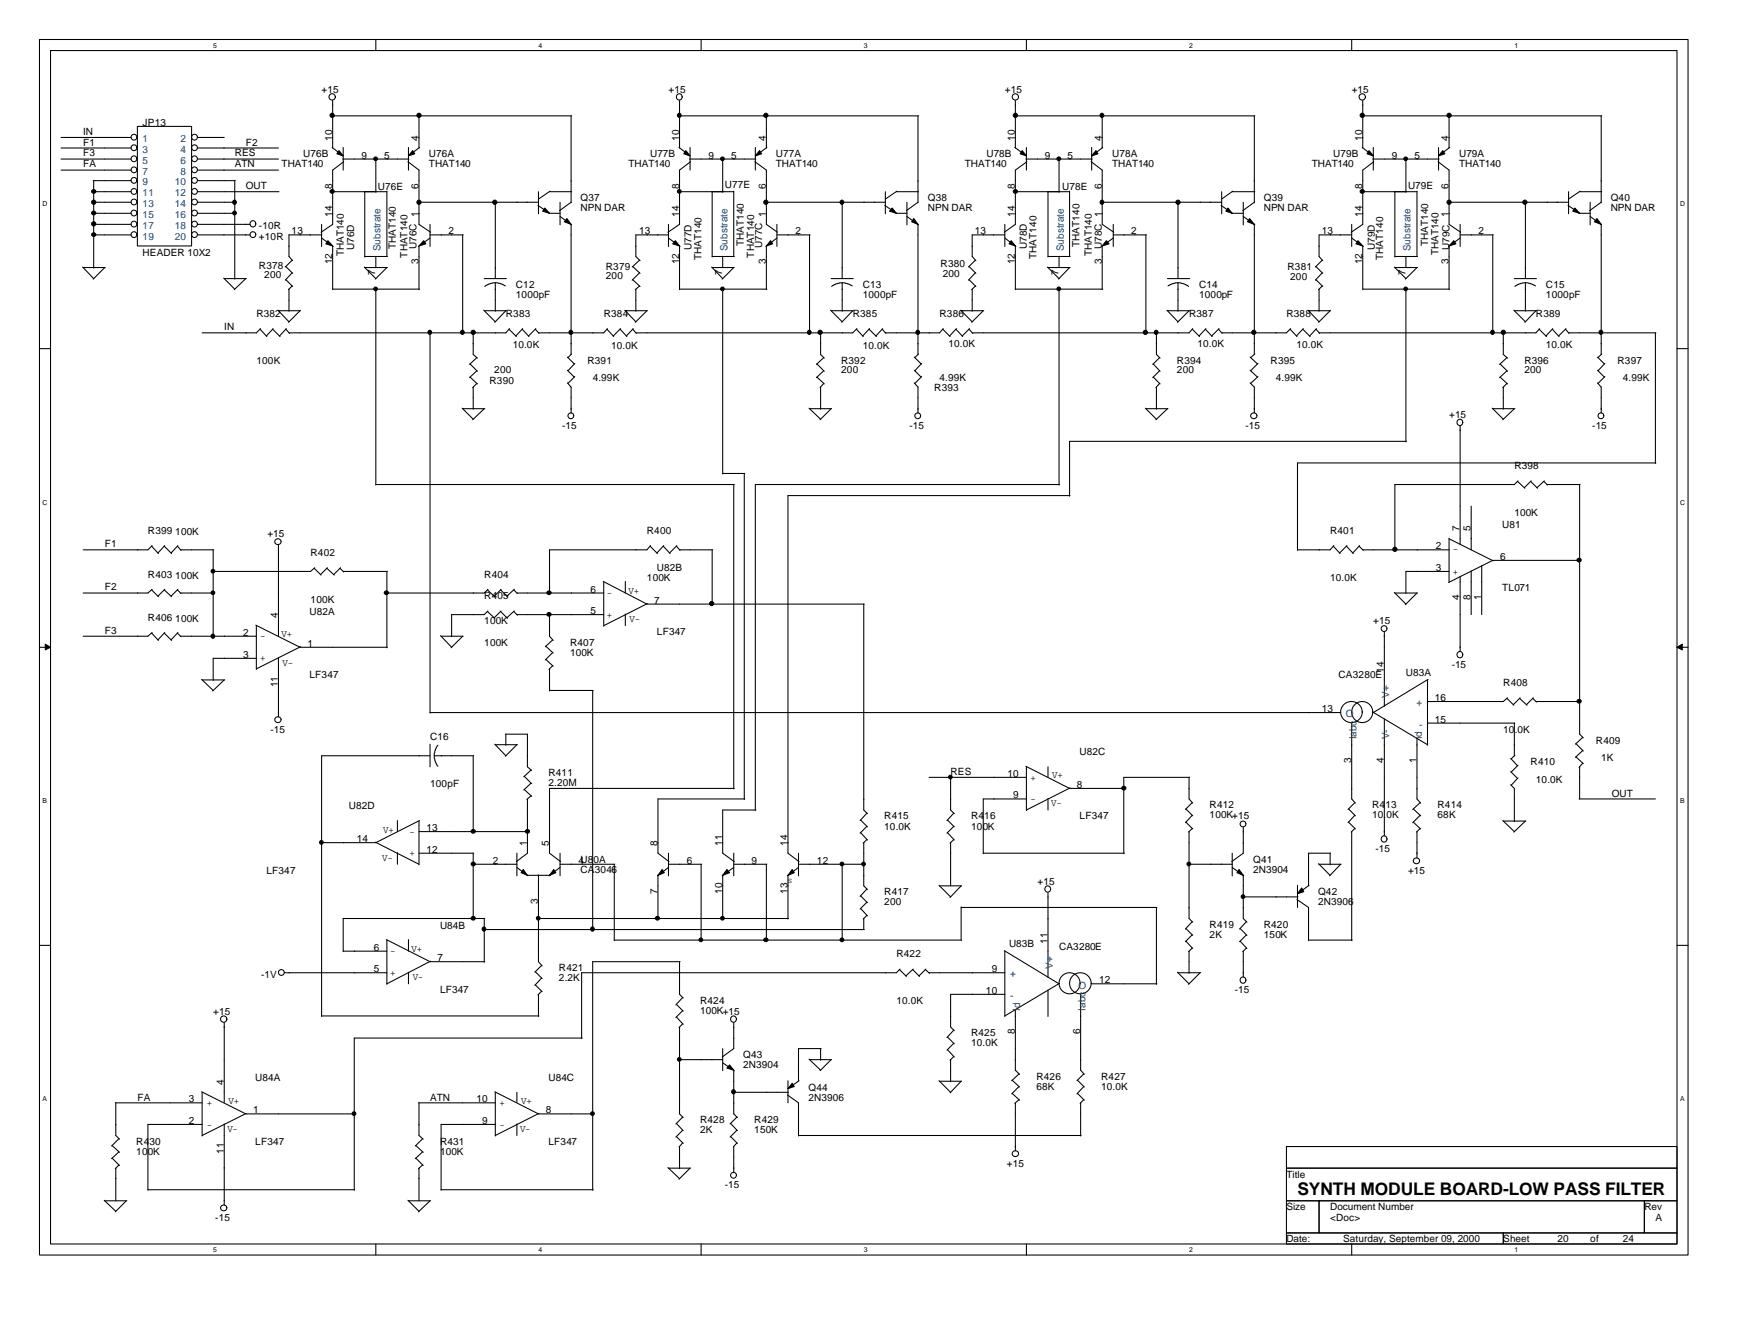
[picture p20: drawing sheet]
<svg xmlns="http://www.w3.org/2000/svg" width="279mm" height="216mm" viewBox="0 0 279 216" stroke-linecap="round" stroke-linejoin="round" font-family="sans-serif">
<defs><g id="words">
<text font-size="2.8" x="208.7" y="192.1">SYNTH MODULE BOARD-LOW PASS FILTER</text>
<g font-size="1.6">
<text x="51.7" y="14.9">+15</text>
<text x="107.5" y="14.9">+15</text>
<text x="161.6" y="14.9">+15</text>
<text x="217.4" y="14.9">+15</text>
<text x="13.4" y="21.7">IN</text>
<text x="13.4" y="23.5">F1</text>
<text x="22.9" y="20.3">JP13</text>
<text x="39.5" y="23.5">F2</text>
<text x="53.4" y="22.6" transform="rotate(-90 53.4 22.6)">10</text>
<text x="67.3" y="22.6" transform="rotate(-90 67.3 22.6)">4</text>
<text x="109.2" y="22.6" transform="rotate(-90 109.2 22.6)">10</text>
<text x="123.2" y="22.6" transform="rotate(-90 123.2 22.6)">4</text>
<text x="163.2" y="22.6" transform="rotate(-90 163.2 22.6)">10</text>
<text x="177.2" y="22.6" transform="rotate(-90 177.2 22.6)">4</text>
<text x="219.1" y="22.6" transform="rotate(-90 219.1 22.6)">10</text>
<text x="233" y="22.6" transform="rotate(-90 233 22.6)">4</text>
<text x="13.4" y="25.1">F3</text>
<text x="13.4" y="26.9">FA</text>
<text x="37.8" y="25.1">RES</text>
<text x="37.8" y="26.9">ATN</text>
<text x="45.3" y="26.9">THAT140</text>
<text x="48.8" y="25.3">U76B</text>
<text x="58.2" y="25.5">9</text>
<text x="61.8" y="25.5">5</text>
<text x="69" y="25.3">U76A</text>
<text x="69" y="26.9">THAT140</text>
<text x="101.1" y="26.9">THAT140</text>
<text x="104.6" y="25.3">U77B</text>
<text x="114" y="25.5">9</text>
<text x="117.6" y="25.5">5</text>
<text x="124.8" y="25.3">U77A</text>
<text x="124.8" y="26.9">THAT140</text>
<text x="155.2" y="26.9">THAT140</text>
<text x="158.7" y="25.3">U78B</text>
<text x="168.1" y="25.5">9</text>
<text x="171.7" y="25.5">5</text>
<text x="178.9" y="25.3">U78A</text>
<text x="178.9" y="26.9">THAT140</text>
<text x="211" y="26.9">THAT140</text>
<text x="214.5" y="25.3">U79B</text>
<text x="223.9" y="25.5">9</text>
<text x="227.5" y="25.5">5</text>
<text x="234.7" y="25.3">U79A</text>
<text x="234.7" y="26.9">THAT140</text>
<text x="39.5" y="30.4">OUT</text>
<text x="53.4" y="34.9" transform="rotate(-90 53.4 34.9)">14</text>
<text x="53.4" y="30.3" transform="rotate(-90 53.4 30.3)">8</text>
<text x="60.8" y="30.6">U76E</text>
<text x="67.3" y="30.3" transform="rotate(-90 67.3 30.3)">6</text>
<text x="93.4" y="32.3">Q37</text>
<text x="93.4" y="33.9">NPN DAR</text>
<text x="109.2" y="34.9" transform="rotate(-90 109.2 34.9)">14</text>
<text x="109.2" y="30.3" transform="rotate(-90 109.2 30.3)">8</text>
<text x="116.6" y="30.2">U77E</text>
<text x="123.2" y="34.9" transform="rotate(-90 123.2 34.9)">1</text>
<text x="123.2" y="30.3" transform="rotate(-90 123.2 30.3)">6</text>
<text x="149.3" y="32.3">Q38</text>
<text x="149.3" y="33.9">NPN DAR</text>
<text x="163.2" y="34.9" transform="rotate(-90 163.2 34.9)">14</text>
<text x="163.2" y="30.3" transform="rotate(-90 163.2 30.3)">8</text>
<text x="170.9" y="30.6">U78E</text>
<text x="177.2" y="30.3" transform="rotate(-90 177.2 30.3)">6</text>
<text x="203.3" y="32.3">Q39</text>
<text x="203.3" y="33.9">NPN DAR</text>
<text x="219.1" y="34.9" transform="rotate(-90 219.1 34.9)">14</text>
<text x="219.1" y="30.3" transform="rotate(-90 219.1 30.3)">8</text>
<text x="226.5" y="30.4">U79E</text>
<text x="233" y="34.9" transform="rotate(-90 233 34.9)">1</text>
<text x="233" y="30.3" transform="rotate(-90 233 30.3)">6</text>
<text x="259.1" y="32.3">Q40</text>
<text x="259.1" y="33.9">NPN DAR</text>
<text x="22.9" y="41.2">HEADER 10X2</text>
<text x="41.7" y="38.6">+10R</text>
<text x="41.7" y="36.8">-10R</text>
<text x="46.9" y="37.7">13</text>
<text x="55.3" y="41.2" transform="rotate(-90 55.3 41.2)">THAT140</text>
<text x="57" y="40.2" transform="rotate(-90 57 40.2)">U76D</text>
<text x="63.7" y="40" transform="rotate(-90 63.7 40)">THAT140</text>
<text x="65.5" y="41.4" transform="rotate(-90 65.5 41.4)">THAT140</text>
<text x="67" y="40" transform="rotate(-90 67 40)">U76C 1</text>
<text x="72.1" y="37.7">2</text>
<text x="102.8" y="37.7">13</text>
<text x="111.3" y="40.2" transform="rotate(-90 111.3 40.2)">U77D</text>
<text x="112.9" y="41.8" transform="rotate(-90 112.9 41.8)">THAT140</text>
<text x="119.6" y="39.5" transform="rotate(-90 119.6 39.5)">THAT140</text>
<text x="121.3" y="41.4" transform="rotate(-90 121.3 41.4)">THAT140</text>
<text x="122.6" y="39.9" transform="rotate(-90 122.6 39.9)">U77C</text>
<text x="127.9" y="37.7">2</text>
<text x="156.8" y="37.7">13</text>
<text x="165.2" y="40" transform="rotate(-90 165.2 40)">U78D</text>
<text x="166.7" y="41.7" transform="rotate(-90 166.7 41.7)">THAT140</text>
<text x="173.7" y="39.7" transform="rotate(-90 173.7 39.7)">THAT140</text>
<text x="175.6" y="41.2" transform="rotate(-90 175.6 41.2)">THAT140</text>
<text x="177.2" y="40" transform="rotate(-90 177.2 40)">U78C 1</text>
<text x="181.9" y="37.7">2</text>
<text x="212.6" y="37.7">13</text>
<text x="221.1" y="40.2" transform="rotate(-90 221.1 40.2)">U79D</text>
<text x="222.5" y="41.8" transform="rotate(-90 222.5 41.8)">THAT140</text>
<text x="229.7" y="39.5" transform="rotate(-90 229.7 39.5)">THAT140</text>
<text x="231.4" y="41.1" transform="rotate(-90 231.4 41.1)">THAT140</text>
<text x="233.2" y="40.2" transform="rotate(-90 233.2 40.2)">U79C</text>
<text x="237.8" y="37.7">2</text>
<text x="41.7" y="43.2">R378</text>
<text x="42.5" y="44.7">200</text>
<text x="53.4" y="42.5" transform="rotate(-90 53.4 42.5)">12</text>
<text x="60.4" y="44.2" transform="rotate(-90 60.4 44.2)">7</text>
<text x="67.3" y="42.5" transform="rotate(-90 67.3 42.5)">3</text>
<text x="83" y="46.3">C12</text>
<text x="83" y="47.8">1000pF</text>
<text x="97.5" y="43.3">R379</text>
<text x="97.5" y="44.9">200</text>
<text x="109.2" y="42.5" transform="rotate(-90 109.2 42.5)">12</text>
<text x="116.2" y="44.2" transform="rotate(-90 116.2 44.2)">7</text>
<text x="123.2" y="42.5" transform="rotate(-90 123.2 42.5)">3</text>
<text x="138.8" y="46.3">C13</text>
<text x="138.8" y="47.8">1000pF</text>
<text x="151.3" y="42.9">R380</text>
<text x="151.6" y="44.5">200</text>
<text x="163.2" y="42.5" transform="rotate(-90 163.2 42.5)">12</text>
<text x="170.3" y="44.2" transform="rotate(-90 170.3 44.2)">7</text>
<text x="177.2" y="42.5" transform="rotate(-90 177.2 42.5)">3</text>
<text x="192.9" y="46.3">C14</text>
<text x="192.9" y="47.8">1000pF</text>
<text x="207.1" y="43.3">R381</text>
<text x="207.5" y="45">200</text>
<text x="219.1" y="42.5" transform="rotate(-90 219.1 42.5)">12</text>
<text x="226.1" y="44.2" transform="rotate(-90 226.1 44.2)">7</text>
<text x="233" y="42.5" transform="rotate(-90 233 42.5)">3</text>
<text x="248.7" y="46.3">C15</text>
<text x="248.7" y="47.8">1000pF</text>
<text x="36.1" y="53.1">IN</text>
<text x="41.2" y="51">R382</text>
<text x="81.4" y="51">R383</text>
<text x="97.1" y="51">R384</text>
<text x="137.2" y="51">R385</text>
<text x="151.1" y="51">R386</text>
<text x="191.3" y="51">R387</text>
<text x="206.9" y="51">R388</text>
<text x="247.1" y="51">R389</text>
<text x="41.2" y="58.5">100K</text>
<text x="82.5" y="55.9">10.0K</text>
<text x="94.5" y="58.5">R391</text>
<text x="98.3" y="56">10.0K</text>
<text x="135.3" y="58.5">R392</text>
<text x="138.8" y="56">10.0K</text>
<text x="152.6" y="55.7">10.0K</text>
<text x="189.3" y="58.5">R394</text>
<text x="192.6" y="55.7">10.0K</text>
<text x="204.4" y="58.5">R395</text>
<text x="208.5" y="55.9">10.0K</text>
<text x="245.2" y="58.5">R396</text>
<text x="248.7" y="55.9">10.0K</text>
<text x="260.2" y="58.5">R397</text>
<text x="78.7" y="61.8">R390</text>
<text x="79.5" y="60">200</text>
<text x="95.3" y="61.3">4.99K</text>
<text x="135.3" y="60">200</text>
<text x="150.3" y="62.8">R393</text>
<text x="151.1" y="61.3">4.99K</text>
<text x="189.3" y="60">200</text>
<text x="205.2" y="61.3">4.99K</text>
<text x="245.2" y="60">200</text>
<text x="261" y="61.3">4.99K</text>
<text x="90.4" y="68.9">-15</text>
<text x="146.3" y="68.9">-15</text>
<text x="200.3" y="68.9">-15</text>
<text x="233.1" y="67.2">+15</text>
<text x="256.1" y="68.9">-15</text>
<text x="243.6" y="75.4">R398</text>
<text x="243.6" y="82.9">100K</text>
<text x="16.8" y="88">F1</text>
<text x="23.8" y="85.9">R399</text>
<text x="28.2" y="86">100K</text>
<text x="43" y="86.4">+15</text>
<text x="50" y="89.3">R402</text>
<text x="104.1" y="85.9">R400</text>
<text x="214" y="85.9">R401</text>
<text x="231" y="88.3">2</text>
<text x="233.7" y="88.8">-</text>
<text x="234.8" y="85.4" transform="rotate(-90 234.8 85.4)">7</text>
<text x="236.6" y="85.4" transform="rotate(-90 236.6 85.4)">5</text>
<text x="241.6" y="84.8">U81</text>
<text x="16.8" y="94.9">F2</text>
<text x="23.8" y="92.9">R403</text>
<text x="28.2" y="93">100K</text>
<text x="77.9" y="92.9">R404</text>
<text x="95" y="95.2">6</text>
<text x="97.6" y="95.8">-</text>
<text x="101.1" y="95.5">V+</text>
<text x="104.1" y="93.4">100K</text>
<text x="105.7" y="91.8">U82B</text>
<text x="214" y="93.4">10.0K</text>
<text x="231" y="91.8">3</text>
<text x="233.7" y="92.4">+</text>
<text x="241.3" y="90">6</text>
<text x="241.6" y="95.1">TL071</text>
<text x="16.8" y="101.9">F3</text>
<text x="23.8" y="99.8">R406</text>
<text x="28.2" y="100">100K</text>
<text x="44.7" y="99.4" transform="rotate(-90 44.7 99.4)">4</text>
<text x="49.8" y="98.8">U82A</text>
<text x="50" y="96.9">100K</text>
<text x="77.9" y="96.4">R405</text>
<text x="77.9" y="100.3">100K</text>
<text x="95" y="98.7">5</text>
<text x="97.6" y="99.3">+</text>
<text x="101.3" y="100">V-</text>
<text x="105.2" y="97">7</text>
<text x="220.9" y="100.3">+15</text>
<text x="234.8" y="96.5" transform="rotate(-90 234.8 96.5)">4</text>
<text x="236.6" y="96.5" transform="rotate(-90 236.6 96.5)">8</text>
<text x="238.3" y="96.5" transform="rotate(-90 238.3 96.5)">1</text>
<text x="39.1" y="105.7">3</text>
<text x="39.1" y="102.2">2</text>
<text x="41.8" y="106.3">+</text>
<text x="41.8" y="102.8">-</text>
<text x="45.3" y="102.4">V+</text>
<text x="45.5" y="107">V-</text>
<text x="49.4" y="104">1</text>
<text x="77.9" y="103.8">100K</text>
<text x="91.7" y="103.8">R407</text>
<text x="91.7" y="105.4">100K</text>
<text x="105.7" y="102.1">LF347</text>
<text x="233.5" y="107.4">-15</text>
<text x="44.7" y="110.5" transform="rotate(-90 44.7 110.5)">11</text>
<text x="49.8" y="109.1">LF347</text>
<text x="215.3" y="109.1">CA3280E</text>
<text x="222.6" y="108.1" transform="rotate(-90 222.6 108.1)">14</text>
<text x="226.1" y="108.7">U83A</text>
<text x="230.8" y="112.7">16</text>
<text x="241.8" y="110.3">R408</text>
<text x="43.5" y="117.8">-15</text>
<text x="69.2" y="119">C16</text>
<text x="212.6" y="114.5">13</text>
<text x="230.8" y="116.2">15</text>
<text x="241.8" y="117.8">10.0K</text>
<text x="256.7" y="119.5">R409</text>
<text x="88.2" y="124.8">R411</text>
<text x="152.9" y="124.6">RES</text>
<text x="162.1" y="124.9">10</text>
<text x="165.8" y="125.5">+</text>
<text x="169.2" y="125.1">V+</text>
<text x="173.7" y="121.4">U82C</text>
<text x="217.3" y="122.7" transform="rotate(-90 217.3 122.7)">3</text>
<text x="222.6" y="122.7" transform="rotate(-90 222.6 122.7)">4</text>
<text x="227.8" y="122.7" transform="rotate(-90 227.8 122.7)">1</text>
<text x="246.2" y="123">R410</text>
<text x="247.1" y="125.8">10.0K</text>
<text x="257.6" y="122.3">1K</text>
<text x="56.1" y="130.1">U82D</text>
<text x="69.2" y="126.5">100pF</text>
<text x="88.2" y="126.3">2.20M</text>
<text x="142.2" y="131.7">R415</text>
<text x="156.2" y="131.7">R416</text>
<text x="163" y="128.4">9</text>
<text x="165.8" y="128.9">-</text>
<text x="169.1" y="129.6">V-</text>
<text x="173.2" y="126.7">8</text>
<text x="173.7" y="131.7">LF347</text>
<text x="194.6" y="130">R412</text>
<text x="194.6" y="131.6">100K+15</text>
<text x="220.7" y="130">R413</text>
<text x="220.7" y="131.6">10.0K</text>
<text x="231.2" y="130">R414</text>
<text x="231.2" y="131.6">68K</text>
<text x="259.2" y="128.1">OUT</text>
<text x="57.4" y="135.4">14</text>
<text x="61.6" y="133.9">V+</text>
<text x="65.9" y="137.7">+</text>
<text x="65.9" y="134.2">-</text>
<text x="68.6" y="137.1">12</text>
<text x="68.6" y="133.6">13</text>
<text x="84.8" y="136" transform="rotate(-90 84.8 136)">1</text>
<text x="88.3" y="136" transform="rotate(-90 88.3 136)">5</text>
<text x="105.7" y="136" transform="rotate(-90 105.7 136)">8</text>
<text x="116.2" y="136" transform="rotate(-90 116.2 136)">11</text>
<text x="126.7" y="136" transform="rotate(-90 126.7 136)">14</text>
<text x="142.2" y="133.3">10.0K</text>
<text x="156.2" y="133.3">100K</text>
<text x="221.2" y="137">-15</text>
<text x="42.8" y="140.5">LF347</text>
<text x="61.5" y="138.3">V-</text>
<text x="79.2" y="138.9">2</text>
<text x="93" y="138.9">4U80A</text>
<text x="93.4" y="140.3">CA3046</text>
<text x="105.7" y="143.7" transform="rotate(-90 105.7 143.7)">7</text>
<text x="110.5" y="138.9">6</text>
<text x="116.2" y="143.7" transform="rotate(-90 116.2 143.7)">10</text>
<text x="120.9" y="138.9">9</text>
<text x="126.7" y="143.7" transform="rotate(-90 126.7 143.7)">13</text>
<text x="131.4" y="138.9">12</text>
<text x="142.2" y="143.9">R417</text>
<text x="166.9" y="142.2">+15</text>
<text x="201.6" y="138.7">Q41</text>
<text x="201.6" y="140.3">2N3904</text>
<text x="212" y="143.9">Q42</text>
<text x="226.5" y="140.5">+15</text>
<text x="70.8" y="149.4">U84B</text>
<text x="86.5" y="145.4" transform="rotate(-90 86.5 145.4)">3</text>
<text x="142.2" y="145.5">200</text>
<text x="194.6" y="149.2">R419</text>
<text x="203.3" y="149.2">R420</text>
<text x="212" y="145.5">2N3906</text>
<text x="60.1" y="152.8">6</text>
<text x="62.7" y="153.4">-</text>
<text x="66.2" y="153">V+</text>
<text x="70.4" y="154.5">7</text>
<text x="144.2" y="153.9">R422</text>
<text x="162.3" y="152.3">U83B</text>
<text x="168.5" y="151.7" transform="rotate(-90 168.5 151.7)">11</text>
<text x="170.3" y="152.7">CA3280E</text>
<text x="194.6" y="150.8">2K</text>
<text x="203.3" y="150.8">150K</text>
<text x="42" y="157.2">-1V</text>
<text x="60.1" y="156.3">5</text>
<text x="62.7" y="156.9">+</text>
<text x="66.4" y="157.6">V-</text>
<text x="70.8" y="159.7">LF347</text>
<text x="89.9" y="156.1">R421</text>
<text x="89.9" y="157.7">2.2K</text>
<text x="112.6" y="161.4">R424</text>
<text x="144.2" y="161.4">10.0K</text>
<text x="158.6" y="159.8">10</text>
<text x="159.5" y="156.3">9</text>
<text x="176.8" y="158.1">12</text>
<text x="198.6" y="159.7">-15</text>
<text x="34.3" y="163.2">+15</text>
<text x="112.6" y="163">100K+15</text>
<text x="156.2" y="166.6">R425</text>
<text x="163.2" y="166.3" transform="rotate(-90 163.2 166.3)">8</text>
<text x="173.7" y="166.3" transform="rotate(-90 173.7 166.3)">6</text>
<text x="41.1" y="173.7">U84A</text>
<text x="88.2" y="173.7">U84C</text>
<text x="119.5" y="170.1">Q43</text>
<text x="119.5" y="171.7">2N3904</text>
<text x="156.2" y="168.2">10.0K</text>
<text x="166.7" y="173.6">R426</text>
<text x="177.1" y="173.6">R427</text>
<text x="22.1" y="177">FA</text>
<text x="30.4" y="177.2">3</text>
<text x="33.3" y="177.8">+</text>
<text x="36" y="174.4" transform="rotate(-90 36 174.4)">4</text>
<text x="36.7" y="177.5">V+</text>
<text x="40.7" y="179">1</text>
<text x="69.2" y="177">ATN</text>
<text x="76.6" y="177.2">10</text>
<text x="80.3" y="177.8">+</text>
<text x="83.8" y="177.5">V+</text>
<text x="87.8" y="179">8</text>
<text x="130" y="175.3">Q44</text>
<text x="130" y="177">2N3906</text>
<text x="166.7" y="175.2">68K</text>
<text x="177.1" y="175.2">10.0K</text>
<text x="21.9" y="184.1">R430</text>
<text x="21.9" y="185.7">10</text>
<text x="23.8" y="185.7">0K</text>
<text x="30.4" y="180.7">2</text>
<text x="33.3" y="181.3">-</text>
<text x="36" y="185.5" transform="rotate(-90 36 185.5)">11</text>
<text x="36.6" y="181.9">V-</text>
<text x="41.1" y="184.1">LF347</text>
<text x="70.8" y="184.1">R431</text>
<text x="70.8" y="185.7">100K</text>
<text x="77.6" y="180.7">9</text>
<text x="80.3" y="181.3">-</text>
<text x="83.7" y="181.9">V-</text>
<text x="88.2" y="184.1">LF347</text>
<text x="112.6" y="180.6">R428</text>
<text x="112.6" y="182.1">2K</text>
<text x="121.3" y="180.6">R429</text>
<text x="121.3" y="182.1">150K</text>
<text x="116.6" y="191">-15</text>
<text x="162" y="187.5">+15</text>
<text x="206.9" y="189.3">Title</text>
<text x="34.6" y="196.3">-15</text>
<text x="206.9" y="194.6">Size</text>
<text x="214" y="194.6">Document Number</text>
<text x="214" y="196.3">&lt;Doc&gt;</text>
<text x="264.5" y="194.6">Rev</text>
<text x="266.3" y="196.3">A</text>
<text x="206.9" y="199.7">Date:</text>
<text x="216.1" y="199.7">Saturday, September 09, 2000</text>
<text x="241.8" y="199.7">Sheet</text>
<text x="250.5" y="199.7">20</text>
<text x="255.8" y="199.7">of</text>
<text x="261" y="199.7">24</text>
</g>
<g font-size="1.6" fill="#004080">
<text x="22.9" y="22.9">1</text>
<text x="29" y="22.9">2</text>
<text x="22.9" y="24.6">3</text>
<text x="22.9" y="26.3">5</text>
<text x="22.9" y="28.1">7</text>
<text x="22.9" y="29.8">9</text>
<text x="28.1" y="29.8">10</text>
<text x="29" y="24.6">4</text>
<text x="29" y="26.3">6</text>
<text x="29" y="28.1">8</text>
<text x="22.9" y="31.6">11</text>
<text x="22.9" y="33.3">13</text>
<text x="22.9" y="35.1">15</text>
<text x="28.1" y="31.6">12</text>
<text x="28.1" y="33.3">14</text>
<text x="28.1" y="35.1">16</text>
<text x="22.9" y="36.8">17</text>
<text x="22.9" y="38.5">19</text>
<text x="28.1" y="36.8">18</text>
<text x="28.1" y="38.5">20</text>
<text x="61.2" y="40.4" transform="rotate(-90 61.2 40.4)">Substrate</text>
<text x="117" y="40.4" transform="rotate(-90 117 40.4)">Substrate</text>
<text x="171.1" y="40.4" transform="rotate(-90 171.1 40.4)">Substrate</text>
<text x="226.9" y="40.4" transform="rotate(-90 226.9 40.4)">Substrate</text>
<text x="223.4" y="112.2" transform="rotate(-90 223.4 112.2)">V+</text>
<text x="227.8" y="113.5">+</text>
<text x="216.5" y="115.3">O</text>
<text x="218.2" y="118.9" transform="rotate(-90 218.2 118.9)">Iabc</text>
<text x="223.4" y="118.9" transform="rotate(-90 223.4 118.9)">V-</text>
<text x="228.3" y="117">-</text>
<text x="228.7" y="118.9" transform="rotate(-90 228.7 118.9)">Id</text>
<text x="169.3" y="155.8" transform="rotate(-90 169.3 155.8)">V+</text>
<text x="162.5" y="157.1">+</text>
<text x="162.5" y="160.6">-</text>
<text x="173.5" y="158.9">O</text>
<text x="164.1" y="162.5" transform="rotate(-90 164.1 162.5)">Id</text>
<text x="174.6" y="162.5" transform="rotate(-90 174.6 162.5)">Iabc</text>
</g>
<text font-size="1.2" x="126.7" y="142">S</text>
<g font-size="1.1">
<text x="34.3" y="7.7">5</text>
<text x="86.6" y="7.7">4</text>
<text x="138.9" y="7.7">3</text>
<text x="191.3" y="7.7">2</text>
<text x="243.6" y="7.7">1</text>
<text x="6.9" y="33.2">D</text>
<text x="270.3" y="33.2">D</text>
<text x="6.9" y="81.1">C</text>
<text x="270.3" y="81.1">C</text>
<text x="6.9" y="129.1">B</text>
<text x="270.3" y="129.1">B</text>
<text x="6.9" y="177">A</text>
<text x="270.3" y="177">A</text>
<text x="34.3" y="201.3">5</text>
<text x="86.6" y="201.3">4</text>
<text x="138.9" y="201.3">3</text>
<text x="191.3" y="201.3">2</text>
<text x="243.6" y="201.3">1</text>
</g>
</g></defs>
<g fill="none" stroke="#000" stroke-width=".17">
<path d="M6.3 6.3h265.2v195.5h-265.2zM8.1 8.1h261.6v191.9h-261.6zM53.5 16.2v7.6M53.5 18.6h38.4M60.5 6.3v1.8M67.4 18.6v5.2M91.9 18.6v14M109.3 16.2v7.6M109.3 18.6h38.4M112.8 6.3v1.8M123.3 18.6v5.2M147.7 18.6v14"/>
<path d="M163.3 16.2v7.6M163.3 18.6h38.5M165.1 6.3v1.8M177.3 18.6v5.2M201.8 18.6v14M217.4 6.3v1.8M219.2 16.2v7.6M219.2 18.6h38.4M233.1 18.6v5.2M257.6 18.6v14M9.8 25.6h11.3M9.8 22.1h11.3"/>
<path d="M9.8 23.8h11.3M9.8 27.3h11.3M15 37.8h6.1M15 36.1h6.1M15 30.8h6.1M15 32.5h6.1M15 34.3h6.1M15 29h6.1M15.1 29v14.1M22 22a.47 .47 0 0 0-.7-.4 .47 .47 0 0 0 0 .8 .47 .47 0 0 0 .7-.3M22 23.7a.47 .47 0 0 0-.7-.4 .47 .47 0 0 0 0 .8 .47 .47 0 0 0 .7-.4M22 25.5a.47 .47 0 0 0-.7-.4 .47 .47 0 0 0 0 .8 .47 .47 0 0 0 .7-.4"/>
<path d="M22 27.3a.47 .47 0 0 0-.7-.4 .47 .47 0 0 0 0 .8 .47 .47 0 0 0 .7-.4M22 29a.47 .47 0 0 0-.7-.4 .47 .47 0 0 0 0 .8 .47 .47 0 0 0 .7-.4M22 30.7a.47 .47 0 0 0-.7-.3 .47 .47 0 0 0 0 .8 .47 .47 0 0 0 .7-.4M22 32.4a.47 .47 0 0 0-.7-.4 .47 .47 0 0 0 0 .8 .47 .47 0 0 0 .7-.3M22 34.2a.47 .47 0 0 0-.7-.4 .47 .47 0 0 0 0 .8 .47 .47 0 0 0 .7-.4M22 36a.47 .47 0 0 0-.7-.4 .47 .47 0 0 0 0 .8 .47 .47 0 0 0 .7-.4M22 37.7a.47 .47 0 0 0-.7-.4 .47 .47 0 0 0 0 .8 .47 .47 0 0 0 .7-.4M22.1 20.3h8.7v19.2h-8.7zM31.7 22a.47 .47 0 0 0-.7-.4 .47 .47 0 0 0 0 .8 .47 .47 0 0 0 .7-.3M31.7 23.7a.47 .47 0 0 0-.7-.4 .47 .47 0 0 0 0 .8 .47 .47 0 0 0 .7-.4M31.7 25.5a.47 .47 0 0 0-.7-.4 .47 .47 0 0 0 0 .8 .47 .47 0 0 0 .7-.4M31.7 27.3a.47 .47 0 0 0-.7-.4 .47 .47 0 0 0 0 .8 .47 .47 0 0 0 .7-.4"/>
<path d="M31.7 29a.47 .47 0 0 0-.7-.4 .47 .47 0 0 0 0 .8 .47 .47 0 0 0 .7-.4M31.7 30.7a.47 .47 0 0 0-.7-.3 .47 .47 0 0 0 0 .8 .47 .47 0 0 0 .7-.4M31.7 32.4a.47 .47 0 0 0-.7-.4 .47 .47 0 0 0 0 .8 .47 .47 0 0 0 .7-.3M31.7 34.2a.47 .47 0 0 0-.7-.4 .47 .47 0 0 0 0 .8 .47 .47 0 0 0 .7-.4M31.7 36a.47 .47 0 0 0-.7-.4 .47 .47 0 0 0 0 .8 .47 .47 0 0 0 .7-.4M31.7 37.7a.47 .47 0 0 0-.7-.4 .47 .47 0 0 0 0 .8 .47 .47 0 0 0 .7-.4M31.8 37.8h8.4M31.8 36.1h8.4M31.8 25.6h13M31.8 30.8h13.1M31.8 32.5h6M31.8 34.3h6"/>
<path d="M31.8 22.1h4.3M31.8 23.8h13M31.8 27.3h13M31.8 29h6M37.8 29v15.9M41.1 37.7a.47 .47 0 0 0-.7-.4 .47 .47 0 0 0 0 .8 .47 .47 0 0 0 .7-.4M51.7 37.8h-5.2v3.4l.6 .7M51.7 38.3l1.9 1.3M51.7 36.1v3.5M53.4 23.7l1.8 1.4M53.5 39.5v7.1M53.5 30.8h8.7"/>
<path d="M55.1 25.6h10.7M55.2 23.7v3.6M55.3 26l-1.8 1.3v8.8l-1.9 1.2M58.7 30.8v10.5M60.5 25.6v5.3M62.2 30.7v10.5M65.6 26l1.8 1.3v8.8l1.9 1.2M65.7 23.7v3.6M67.4 39.5v7.1M67.4 32.5h19.2M67.5 23.7l-1.8 1.4M69.2 37.8h5.3"/>
<path d="M69.2 38.3l-1.9 1.3M69.2 36.1v3.5M74.4 37.8v15.8M79.7 32.5v12.3M86.5 33l1.9 1.3M86.6 30.8v3.6M88.3 34.3h1.8M88.4 30.8h3.5M88.5 30.7l-1.9 1.3M90.1 32.5v3.7M90.1 34.8l1.8 1.4M91.9 36.1v20.9"/>
<path d="M91.9 32.5l-1.9 1.4M107.5 37.8h-5.2v3.4l.7 .7M107.5 38.3l1.9 1.3M107.5 36.1v3.5M109.2 23.7l1.8 1.4M109.3 39.5v7.1M109.3 30.8h8.7M110.9 25.6h10.7M111 23.7v3.6M111.1 26l-1.8 1.3v8.8l-1.9 1.2M114.6 30.8v10.5M116.2 25.6v5.3"/>
<path d="M118 30.7v10.5M121.4 26l1.9 1.3v8.8l1.8 1.2M121.5 23.7v3.6M123.3 39.5v7.1M123.3 32.5h19.1M123.4 23.7l-1.9 1.4M125 37.8h5.3M125 38.3l-1.8 1.3M125 36.1v3.5M130.2 37.8v15.8M135.5 32.5v12.3M142.3 33l1.9 1.3"/>
<path d="M142.4 30.8v3.6M144.1 34.3h1.8M144.2 30.8h3.5M144.3 30.7l-1.9 1.3M145.9 32.5v3.7M145.9 34.8l1.8 1.4M147.7 36.1v20.9M147.7 32.5l-1.9 1.4M161.6 37.8h-5.2v3.4l.6 .7M161.6 36.1v3.5M161.6 38.3l1.8 1.3M163.2 23.7l1.9 1.4"/>
<path d="M163.3 39.5v7.1M163.3 30.8h8.7M165 25.6h10.7M165.1 23.7v3.6M165.2 26l-1.9 1.3v8.8l-1.8 1.2M168.6 30.8v10.5M170.3 25.6v5.3M172 30.7v10.5M175.5 26l1.8 1.3v8.8l1.9 1.2M175.6 23.7v3.6M177.3 32.5h19.2M177.3 39.5v7.1"/>
<path d="M177.4 23.7l-1.8 1.4M179.1 37.8h5.3M179.1 38.3l-1.9 1.3M179.1 36.1v3.5M184.3 37.8v15.8M189.5 32.5v12.3M196.4 33l1.8 1.3M196.5 30.8v3.6M198.1 34.3h1.9M198.2 30.8h3.6M198.3 30.7l-1.8 1.3M200 32.5v3.7"/>
<path d="M200 34.8l1.8 1.4M201.8 36.1v20.9M201.8 32.5l-1.9 1.4M217.4 36.1v3.5M217.4 37.8h-5.2v3.4l.6 .7M217.4 38.3l1.9 1.3M219.1 23.7l1.8 1.4M219.2 39.5v7.1M219.2 30.8h8.7M220.8 25.6h10.7M220.9 23.7v3.6M221 26l-1.8 1.3v8.8l-1.9 1.2"/>
<path d="M224.4 30.8v10.5M226.1 25.6v5.3M227.9 30.7v10.5M231.3 26l1.8 1.3v8.8l1.8 1.2M231.4 23.7v3.6M233.1 39.5v7.1M233.1 32.5h19.2M233.2 23.7l-1.8 1.4M234.9 37.8h5.3M234.9 36.1v3.5M234.9 38.3l-1.9 1.3M240.1 37.8v15.8"/>
<path d="M245.4 32.5v12.3M252.2 33l1.9 1.3M252.3 30.8v3.6M254 34.3h1.8M254.1 30.8h3.5M254.2 30.7l-1.9 1.3M255.8 32.5v3.7M255.8 34.8l1.8 1.4M257.6 36.1v20.9M257.6 32.5l-1.9 1.4M6.3 56h1.8M13.3 42.9l1.8 1.9"/>
<path d="M13.4 43h3.5M16.8 43l-1.8 1.9M36 44.7l1.8 1.8M36.1 44.8h3.5M39.5 44.8l-1.8 1.8M41.8 52.9l1.1 1.2M41.9 52.8l-.7 .7h-8.7M43.9 52.9l1.1 1.2M43.9 52.8l-1.1 1.2M44.7 49.9l1.8 1.8M44.8 50h3.5M46 42.8l1.1 1.1"/>
<path d="M46 45l1.1 1.1M46 52.9l.6 .7M46.1 52.8l-1.1 1.2M46.5 46.5v3.5M47 41.8l-1.1 1.1M47 43.9l-1.1 1.1M47 46l-.6 .6M48.3 50l-1.9 1.8M53.5 46.5h14M58.6 42.9l1.9 1.9M58.7 43h3.6M58.7 41.2h3.6"/>
<path d="M60.5 41.2v1.8M60.5 46.5v31.5M62.2 43l-1.8 1.9M69.2 53.5v61.1M75.6 58.5l1.2 1.2M76.1 53.5v3.5l.7 .6M76.7 57.5l-1.2 1.1M76.7 59.6l-1.2 1.1M77.8 49.9l1.9 1.8M77.9 50h3.5M77.9 44.8h3.5M79.7 45.5l.7 .1 .9 .4"/>
<path d="M79.7 45.5l-1 .1-.7 .5M79.7 45.5v4.5M81.4 50l-1.8 1.8M81.9 52.9l1.2 1.2M82 52.8l-.6 .7h-34.9M84 52.9l1.1 1.2M84.1 52.8l-1.1 1.2M86.1 52.9l.6 .7M86.2 52.8l-1.2 1.2M91.3 59.5l1.1 1.1M91.3 57.4l1.1 1.1M91.9 56.9l-.5 .6"/>
<path d="M92.5 58.4l-1.1 1.2M97.6 52.9l1.1 1.2M97.7 52.8l-.6 .7h-10.5M99.7 52.9l1.1 1.2M99.8 52.8l-1.2 1.2M100.5 49.9l1.8 1.8M100.6 50h3.5M101.8 42.8l1.2 1.1M101.8 45l1.2 1.1M101.8 52.9l.6 .7M101.9 52.8l-1.1 1.2M102.3 46.5v3.5"/>
<path d="M102.9 41.8l-1.2 1.1M102.9 43.9l-1.2 1.1M102.9 46l-.7 .6M104.1 50l-1.9 1.8M109.3 46.5h14.1M114.5 42.9l1.7 1.9M114.6 43h3.5M114.6 41.2h3.5M116.2 41.2v1.8M116.2 46.5v29.7M118 43l-1.8 1.9M131.4 58.5l1.2 1.2"/>
<path d="M132 53.5v3.5l.6 .6M132.5 57.5l-1.2 1.1M132.5 59.6l-1.2 1.1M133.6 49.9l1.9 1.8M133.7 50h3.5M133.7 44.8h3.5M135.5 45.5l.7 .1 .9 .4M135.5 45.5l-1 .1-.7 .5M135.5 45.5v4.5M137.2 50l-1.8 1.8M137.8 52.9l1.1 1.2M137.8 52.8l-.6 .7h-34.9"/>
<path d="M139.8 52.9l1.2 1.2M139.9 52.8l-1.1 1.2M141.9 52.9l.6 .7M142 52.8l-1.1 1.2M147.1 59.5l1.1 1.1M147.1 57.4l1.1 1.1M147.7 56.9l-.5 .6M148.3 58.4l-1.1 1.2M151.6 52.9l1.2 1.2M151.7 52.8l-.6 .7h-8.7M153.8 52.9l1.1 1.2M153.8 52.8l-1.1 1.2"/>
<path d="M154.5 49.9l1.9 1.8M154.6 50h3.6M155.9 42.8l1.1 1.1M155.9 45l1.1 1.1M155.9 52.9l.6 .7M156 52.8l-1.2 1.2M156.4 46.5v3.5M156.9 46l-.6 .6M156.9 41.8l-1.1 1.1M156.9 43.9l-1.1 1.1M158.2 50l-1.9 1.8M163.3 46.5h14.1"/>
<path d="M168.5 42.9l1.8 1.9M168.6 43h3.5M168.6 41.2h3.5M170.3 41.2v1.8M170.3 46.5v31.5M172 43l-1.7 1.9M185.5 58.5l1.1 1.2M186 53.5v3.5l.6 .6M186.5 57.5l-1.1 1.1M186.5 59.6l-1.1 1.1M187.7 49.9l1.8 1.8M187.8 50h3.5"/>
<path d="M187.8 44.8h3.5M189.5 45.5l1 .1 .7 .5M189.5 45.5l-.8 .1-.8 .4M189.5 45.5v4.5M191.3 50l-1.9 1.8M191.8 52.9l1.2 1.2M191.9 52.8l-.6 .7h-34.9M193.9 52.9l1.1 1.2M194 52.8l-1.1 1.2M196 52.9l.6 .7M196.1 52.8l-1.2 1.2M201.1 59.5l1.2 1.1"/>
<path d="M201.1 57.4l1.2 1.1M201.8 56.9l-.6 .6M202.4 58.4l-1.2 1.2M207.5 52.9l1.1 1.2M207.6 52.8l-.7 .7h-10.4M209.5 52.9l1.2 1.2M209.6 52.8l-1.1 1.2M210.4 49.9l1.8 1.8M210.5 50h3.5M211.7 42.8l1.1 1.1M211.7 45l1.1 1.1M211.7 52.9l.6 .7"/>
<path d="M211.8 52.8l-1.1 1.2M212.2 46.5v3.5M212.7 41.8l-1.1 1.1M212.7 43.9l-1.1 1.1M212.7 46l-.6 .6M214 50l-1.9 1.8M219.2 46.5h14M224.3 42.9l1.8 1.9M224.4 43h3.6M224.4 41.2h3.6M226.1 41.2v1.8M226.1 46.5v24.5"/>
<path d="M227.9 43l-1.8 1.9M241.3 58.5l1.2 1.2M241.8 53.5v3.5l.7 .6M242.4 57.5l-1.2 1.1M242.4 59.6l-1.2 1.1M243.5 49.9l1.9 1.8M243.6 50h3.5M243.6 44.8h3.5M245.4 45.5l.7 .1 .9 .4M245.4 45.5l-1.1 .1-.6 .5M245.4 45.5v4.5M247.1 50l-1.8 1.8"/>
<path d="M247.6 52.9l1.2 1.2M247.6 52.8l-.5 .7h-34.9M249.7 52.9l1.1 1.2M249.8 52.8l-1.1 1.2M251.8 52.9l.6 .7M251.9 52.8l-1.2 1.2M252.3 53.5h14.1M257 59.5l1.1 1.1M257 57.4l1.1 1.1M257.6 56.9l-.6 .6M258.1 58.4l-1.1 1.2M266.3 53.5v21"/>
<path d="M269.7 56h1.8M60.5 77.9h57.6M74.3 65.6l1.8 1.8M74.4 65.7h3.6M75.6 60.6l1.2 1.1M76.1 62.2v3.6M76.7 61.6l-.7 .7M77.9 65.7l-1.9 1.8M91.3 61.6l.6 .6v4.2M92.3 66.8a.47 .47 0 0 0-.7-.4 .47 .47 0 0 0 0 .8 .47 .47 0 0 0 .7-.4M92.5 60.5l-1.1 1.1M116.2 76.1h3.6"/>
<path d="M118 77.9v48.9M119.7 76.1v52.4M130.1 65.6l1.9 1.8M130.2 65.7h3.6M131.4 60.6l1.2 1.1M132 62.2v3.6M132.5 61.6l-.6 .7M133.7 65.7l-1.8 1.8M147.1 61.6l.6 .6v4.2M148.1 66.8a.47 .47 0 0 0-.7-.4 .47 .47 0 0 0 0 .8 .47 .47 0 0 0 .7-.4M148.3 60.5l-1.1 1.1M170.4 77.9h-48.9v52.4"/>
<path d="M172.1 79.7h-45.4v57.5l1.8 1.3M184.2 65.6l1.8 1.8M184.3 65.7h3.6M185.5 60.6l1.1 1.1M186 62.2v3.6M186.5 61.6l-.6 .7M187.8 65.7l-1.9 1.8M201.1 61.6l.7 .6v4.2M202.2 66.8a.48 .48 0 0 0-.5-.5 .48 .48 0 0 0-.5 .5 .48 .48 0 0 0 .5 .5l.2-.1 .3-.4M202.4 60.5l-1.2 1.1M226.2 71h-54.2v8.8M234.9 68.5v19"/>
<path d="M240 65.6l1.8 1.8M240.1 65.7h3.6M241.3 60.6l1.2 1.1M241.8 62.2v3.6M242.4 61.6l-.7 .7M243.6 65.7l-1.9 1.8M244.1 77.4l1.2 1.1M244.2 77.3l-.6 .6h-19.2v10.6M246.2 77.4l1.1 1.1M246.3 77.3l-1.1 1.1M248.3 77.4l.6 .6M248.4 77.3l-1.2 1.1"/>
<path d="M248.8 77.9h5.4M254.1 77.9v40.1l.6 .6M257 61.6l.6 .6v4.2M258 66.8a.47 .47 0 0 0-.7-.4 .47 .47 0 0 0 0 .8 .47 .47 0 0 0 .7-.4M258.1 60.5l-1.1 1.1M266.4 74.4h-57.7v14.1M24.4 94.8l1.1 1.1M24.4 87.8l1.1 1.2M24.5 94.7l-.7 .6h-10.4M24.5 87.7l-.7 .7h-10.4M26.4 94.8l1.2 1.1M26.4 87.8l1.2 1.2"/>
<path d="M26.5 94.7l-1.1 1.1M26.5 87.7l-1.1 1.2M28.5 94.8l.6 .6M28.5 87.8l.6 .7M28.6 94.7l-1.1 1.1M28.6 87.7l-1.1 1.2M29 95.3h5.4M29 88.4h5.4M34.3 88.4v14M44.8 87.6v14.7M45.2 87a.48 .48 0 0 0-.5-.4 .48 .48 0 0 0-.4 .5 .48 .48 0 0 0 .4 .4h.3l.2-.4M50.5 91.4l1.1 1.1"/>
<path d="M50.6 91.3l-.6 .6h-15.7M52.6 91.4l1.2 1.1M52.7 91.3l-1.1 1.1M54.7 91.4l.6 .5M54.8 91.3l-1.1 1.1M55.2 91.9h7.1M62.2 91.9v12.2M78.4 98.3l1.2 1.1M78.4 94.8l1.2 1.1M78.5 94.7l-.6 .6h-15.7M78.5 98.2l-.6 .6h-5.3v3.6M80.5 98.3l1.1 1.1"/>
<path d="M80.5 94.8l1.1 1.1M80.6 98.2l-1.1 1.1M80.6 94.7l-1.1 1.1M82.6 98.3l.6 .6M82.6 94.8l.6 .6M82.7 98.2l-1.2 1.1M82.7 94.7l-1.2 1.1M83.1 95.3h14M83.1 98.8h14M88.4 98.8v3.5l.6 .7M97 93.5l7.1 3.6h34.9M97.1 93.6v7.1"/>
<path d="M100.6 93.5v1.8M100.6 98.7v1.9M104.1 97l-7 3.6M104.6 87.8l1.1 1.2M104.6 87.7l-.5 .7h-15.7v7M106.7 87.8l1.1 1.2M106.8 87.7l-1.1 1.2M108.8 87.8l.6 .7M108.9 87.7l-1.2 1.2M109.3 88.4h5.3M114.6 88.4v8.8M138.9 97.1v33.1l.6 .6"/>
<path d="M214.5 87.8l1.1 1.2M214.5 87.7l-.5 .7h-5.3M216.6 87.8l1.1 1.2M216.7 87.7l-1.2 1.2M218.6 87.8l.7 .7M218.7 87.7l-1.1 1.2M219.2 88.4h13.9M224.3 95.2l1.8 1.9M224.4 95.3h3.6M227.9 95.3l-1.8 1.9M233.1 86.5v7.1M233.1 91.9h-7v3.5"/>
<path d="M233.1 86.6l7.1 3.6M234.9 92.6v12.1M236.6 81.4v7M236.6 91.8v7M238.3 90.9v7.9M254.2 90.1h-14.1l-7.1 3.5M6.3 104.1h1.8M24.4 101.8l1.1 1.2M24.5 101.7l-.7 .6h-10.4M26.4 101.8l1.2 1.2M26.5 101.7l-1.1 1.2M28.5 101.8l.6 .6"/>
<path d="M28.6 101.7l-1.1 1.2M29 102.3h12.2M32.4 109.2l1.9 1.8M32.5 109.3h3.7M36.1 109.3l-1.9 1.8M41.1 100.5l7.2 3.6h14M41.2 100.6v7M41.2 105.8h-6.9v3.6M44.8 105.7v9.5M45.2 115.7a.48 .48 0 0 0-.5-.5 .48 .48 0 0 0-.4 .5 .48 .48 0 0 0 .4 .5l.3-.1 .2-.4M48.3 104l-7.1 3.5M69.2 119.6v3.7"/>
<path d="M69.2 114.6h146.4M70.4 119.8l-.4 .7-.2 1M70.9 102.2l1.7 1.9M71 102.3h3.5M74.4 102.3l-1.8 1.8M79.6 119.6l1.8 1.9M79.7 119.7h3.5M81.3 118h3.5v5.3l.7 .6M81.4 118v1.8M83.1 119.7l-1.8 1.9M87.8 103.9l1.2 1.1M87.8 106l1.2 1.1"/>
<path d="M88.4 107.5v3.6M88.4 111h7M88.9 102.9l-1.2 1.1M88.9 104.9l-1.2 1.2M88.9 107l-.6 .6M95.3 111v38.5M217.4 116.2v12.2l.6 .7M220.8 114.5l8.8 5.2M222.7 101.6v11.9M222.7 115.6v18.8M223.1 101a.47 .47 0 0 0-.7-.4 .47 .47 0 0 0 0 .8 .47 .47 0 0 0 .7-.4M227.9 118.7v9.7l.6 .7"/>
<path d="M229.6 109.3v10.5M229.6 116.2h14.1M229.7 109.2l-8.8 5.4M242.4 112.3l1.1 1.1M242.5 112.2l-.7 .6h-12.2M243.6 116.2v5.3M244.4 112.3l1.2 1.1M244.5 112.2l-1.1 1.1M246.5 112.3l.6 .6M246.6 112.2l-1.1 1.1M247.1 112.8h7.1M253.5 119.5l1.2 1.2"/>
<path d="M254.6 118.5l-1.2 1.1M269.7 104.1h1.8M60.4 135.4l7 3.5M63.9 131.9v1.8M63.9 137.1v1.8M67.4 132v7M67.4 137.2h8.8M67.4 133.7h17.5M67.5 131.9l-7 3.6h-8.8M69.2 121.5h-17.5v41.9M69.8 121.5l.2 1 .4 .7M69.8 121.5h6.4"/>
<path d="M76.1 138.9h7M76.1 121.5v12.3M76.1 137.2v10.5M83.1 139.4l1.8 1.4M83.1 137.2v3.6M84.3 124.8l1.2 1.2M84.3 126.9l1.2 1.1M84.8 128.4v8.8l-1.7 1.3M85.4 123.8l-1.2 1.1M85.4 125.9l-1.2 1.1M85.4 127.9l-.6 .6M90.1 138.9h8.8"/>
<path d="M90.1 137.2v3.6M90.1 139.4l-1.8 1.4M98.8 138.9v12.3M107.5 138.9h5.4M107.5 137.2v3.6M107.5 139.4l-1.8 1.4M112.8 138.9v12.3M118 138.9h5.4M118 137.2v3.6M118 139.4l-1.8 1.4M118.1 126.7h-29.7v10.5l1.8 1.3M119.8 128.4h-14v8.8l1.8 1.3"/>
<path d="M121.6 130.2h-5.4v7l1.9 1.3M123.3 138.9v12.3M128.4 138.9h10.6M128.4 137.2v3.6M128.4 139.4l-1.7 1.4M135.5 138.9v12.3M138.4 131.8l1.1 1.1M138.4 133.9l1.1 1.1M138.9 135.5v6.9l.6 .6M139.4 130.7l-1.1 1.2M139.4 132.8l-1.1 1.1M139.4 135l-.5 .6"/>
<path d="M149.4 125h15.7M152.4 131.8l1.1 1.1M152.4 133.9l1.1 1.1M152.9 125v5.2l.6 .6M152.9 135.5v6.9M153.4 130.7l-1.1 1.2M153.4 132.8l-1.1 1.1M153.4 135l-.6 .6M158.2 137.2h22.6M165 123.2l7 3.5h8.8M165.1 123.3v7M165.1 128.4h-6.9v8.8"/>
<path d="M168.6 123.3v1.6M168.6 128.4v1.8M172.1 126.7l-7 3.5M190.8 130l1.1 1.1M190.8 132.2l1.1 1.1M191.3 138.9h6.9M191.3 133.7v14l.6 .6M191.3 125v3.4l.6 .7M191.3 125h-10.5v12.2M191.8 129l-1.1 1.1M191.8 131.1l-1.1 1.1M191.8 133.2l-.6 .6"/>
<path d="M198.2 139.4l1.9 1.4M198.2 137.2v3.6M200 133v4.2l-1.9 1.3M200.4 132.4a.47 .47 0 0 0-.7-.4 .47 .47 0 0 0 0 .8 .47 .47 0 0 0 .7-.3M212.1 138.9l1.9 1.8M212.2 138.9h3.5M214 137.2v1.8M214 137.2h-3.5v5.2M215.6 138.9l-1.7 1.9M216.9 130l1.1 1.1M216.9 132.2l1.1 1.1M217.4 133.7v17.5"/>
<path d="M217.9 129l-1.1 1.1M217.9 131.1l-1.1 1.1M217.9 133.2l-.6 .6M227.3 130l1.2 1.1M227.3 132.2l1.2 1.1M227.9 133.7v4.2M228.3 138.3a.48 .48 0 0 0-.4-.4 .48 .48 0 0 0-.5 .5 .48 .48 0 0 0 .4 .5l.5-.3v-.2M228.4 129l-1.2 1.1M228.4 131.1l-1.2 1.1M228.4 133.2l-.6 .6M241.7 131.9l1.9 1.8M241.8 132h3.6"/>
<path d="M243 126.2l.6 .5v5.4M243 124l1.1 1.1M243 121.9l1.1 1.2M243.7 121.4l-.6 .6M244.2 125.1l-1.1 1.1M244.2 123l-1.1 1.1M245.4 132l-1.9 1.8M253.5 121.7l1.2 1.1M254 128.4h12.3M254.1 123.3v5.1M254.6 120.6l-1.2 1.2M254.6 122.7l-.6 .7"/>
<path d="M6.3 152h1.8M45.7 156.3a.47 .47 0 0 0-.7-.4 .47 .47 0 0 0 0 .8 .47 .47 0 0 0 .7-.4M45.8 156.4h16.4M55.2 152.9h7M62.1 151l7.1 3.6h8.8M62.2 151.1v7.1M65.7 151v1.9M65.7 156.3v1.9M69.3 154.5l-7.1 3.7M77.9 147.7v7M77.9 149.4h61.1M78 147.7h-22.8v5.3"/>
<path d="M84.8 140.7h3.7M86.1 156.2l1.1 1.1M86.1 158.3l1.1 1.1M86.6 140.6v14l.6 .7M86.6 159.9v3.5M86.6 147.7h40.2M87.1 155.2l-1.1 1.1M87.1 157.2l-1.1 1.2M87.1 159.3l-.6 .6M98.8 151.1h55.9M105.8 140.7v7M109.3 154.6v5.3l.6 .5"/>
<path d="M109.4 154.6h-14.1v36.7M116.2 140.7v7M126.7 140.7v7M138.4 144l1.1 1.1M138.4 146l1.1 1.2M138.9 147.7v1.7M139.4 142.9l-1.1 1.2M139.4 145l-1.1 1.1M139.4 147.2l-.5 .5M144.7 155.9l1.1 1.1M144.8 155.8l-.6 .6h-50.6v10.6M146.8 155.9l1.1 1.1"/>
<path d="M146.9 155.8l-1.2 1.1M148.8 155.9l.7 .6M148.9 155.8l-1.1 1.1M149.4 156.4h12.2M151 142.3l1.9 1.9M151.1 142.4h3.6M154.6 142.4l-1.8 1.9M154.6 145.8v5.3M154.6 145.9h31.5M161.5 152.8l8.8 5.4M161.6 159.9h-8.7v5.2l.6 .6M161.6 152.9v10.5"/>
<path d="M168.6 143.5v13.6M168.6 159.2v4.2M170.4 158.1l-8.8 5.2M173.8 159.9v12.1l.6 .7M175.6 158.2h10.5M186 145.9v12.3M189.4 156.3l1.9 1.9M189.5 156.4h3.6M190.8 149.3l1.1 1.1M190.8 151.3l1.1 1.2M191.3 152.9v3.6M191.8 148.2l-1.1 1.2"/>
<path d="M191.8 150.3l-1.1 1.1M191.8 152.4l-.6 .6M193 156.4l-1.8 1.8M199.5 149.3l1.1 1.1M199.5 151.3l1.1 1.2M200 140.7v7l.6 .6M200 152.9v4.2M200 144.2h8.8M200.5 148.2l-1.1 1.2M200.5 150.3l-1.1 1.1M200.5 152.4l-.6 .6M208.6 144.6l1.9 1.3v5.3"/>
<path d="M208.7 142.3v3.6M210.5 151.1h7M210.6 142.3l-1.9 1.4M269.7 152h1.8M18.5 177.3h14M18.6 177.3v5.2l.6 .6M32.4 175.5l7.1 3.6h17.6M32.5 175.6v7M36.1 164.4v12.8M39.6 179l-7.1 3.5M51.7 163.3h35M67.3 177.3h12.4"/>
<path d="M67.4 177.3v5.2l.7 .6M79.6 175.5l7 3.6h8.8M79.7 175.6v7M83.1 175.6v1.6M86.7 179l-7 3.5M93.6 166.9h-36.6v24.4M108.8 161.5l1.1 1.1M108.8 163.5l1.1 1.2M109.3 165.1v14l.6 .6M109.3 170.3h6.9M109.8 162.5l-1.1 1.1M109.8 164.6l-.6 .6"/>
<path d="M109.8 179.6l-1.1 1.1M109.8 160.4l-1.1 1.1M116.2 168.6v3.5M116.2 170.9l1.9 1.2M118 164.4v4.2l-1.8 1.3M118 172v7.1l.6 .6M118 175.6h8.8M118.5 179.6l-1.1 1.1M126.7 176l1.7 1.3v5.3M126.7 173.7v3.6M128.5 173.7l-1.8 1.3M130.1 170.3l1.9 1.7"/>
<path d="M130.2 170.3h3.6M132 168.6v1.8M132.1 168.6h-3.7v5.2M133.7 170.3l-1.8 1.8M151 173.7l1.9 1.9M151.1 173.8h3.6M152.4 166.7l1.1 1.1M152.4 168.7l1.1 1.2M152.9 170.3v3.6M153.4 165.6l-1.1 1.2M153.4 167.7l-1.1 1.1M153.4 169.8l-.6 .6"/>
<path d="M154.6 173.8l-1.8 1.9M162.8 173.7l1.2 1.1M162.8 175.8l1.2 1.1M163.3 162.3v9.7l.7 .7M163.3 177.3v7.7M163.9 172.6l-1.2 1.1M163.9 174.7l-1.2 1.2M163.9 176.8l-.7 .6M173.3 173.7l1.1 1.1M173.3 175.8l1.1 1.1M173.8 177.3v5.3M174.3 172.6l-1.1 1.1"/>
<path d="M174.3 176.8l-.6 .6M174.3 174.7l-1.1 1.2M16.8 193l1.8 1.7M16.8 193h3.6M18 184.1l1.2 1.2M18 186.2l1.2 1.2M18.6 187.8v5.2M19.1 183l-1.2 1.2M19.1 185.2l-1.2 1.1M19.1 187.3l-.6 .6M20.3 193l-1.8 1.8M23.8 191.3h33.3"/>
<path d="M32.5 180.8h-8.7v10.5M36.1 180.7v13M36.5 194.1a.48 .48 0 0 0-.5-.4 .48 .48 0 0 0-.5 .5 .48 .48 0 0 0 .5 .4h.2l.3-.4M60.5 200v1.8M65.6 193l1.8 1.7M65.7 193h3.6M66.9 184.1l1.2 1.2M66.9 186.2l1.2 1.2M67.4 187.8v5.2M68 183l-1.2 1.2M68 185.2l-1.2 1.1M68 187.3l-.7 .6"/>
<path d="M69.2 193l-1.9 1.8M71 191.3h24.4M79.7 180.8h-8.7v10.5M83.1 180.7v1.8M107.4 187.7l1.9 1.8M107.5 187.8h3.6M108.8 180.6l1.1 1.2M108.8 182.7l1.1 1.1M109.3 184.3v3.6M109.8 181.7l-1.1 1.1M109.8 183.7l-.6 .7M111 187.8l-1.8 1.8"/>
<path d="M112.8 200v1.8M117.5 180.6l1.1 1.2M117.5 182.7l1.1 1.1M118 184.3v4.2M118.4 188.9a.47 .47 0 0 0-.7-.4 .47 .47 0 0 0 0 .8 .47 .47 0 0 0 .7-.4M118.5 181.7l-1.1 1.1M118.5 183.7l-.6 .7M128.4 182.5h45.5M163.8 185.4a.48 .48 0 0 0-.5-.4 .48 .48 0 0 0-.4 .4 .48 .48 0 0 0 .4 .5h.3l.2-.4M165.1 200v1.8M206.9 184.3h62.8v3.5h-62.8zM206.9 187.8h62.8v5.2h-62.8z"/>
<path d="M206.9 193h5.3v5.2h-5.3zM206.9 198.2h34.9v1.8h-34.9zM212.2 193h52.3v5.2h-52.3zM217.4 200v1.8M241.8 198.2h27.9v1.8h-27.9zM264.5 193h5.2v5.2h-5.2z"/>
<circle cx="53.4" cy="15.6" r=".51"/>
<circle cx="109.2" cy="15.6" r=".49"/>
<circle cx="163.3" cy="15.6" r=".51"/>
<circle cx="219.1" cy="15.6" r=".51"/>
<circle cx="40.7" cy="36" r=".49"/>
<circle cx="234.8" cy="67.9" r=".49"/>
<circle cx="217.4" cy="114.5" r="1.71"/>
<circle cx="219.1" cy="114.5" r="1.69"/>
<circle cx="234.8" cy="105.2" r=".49"/>
<circle cx="222.6" cy="134.9" r=".49"/>
<circle cx="168.5" cy="142.9" r=".49"/>
<circle cx="172" cy="158.1" r="1.69"/>
<circle cx="173.8" cy="158.1" r="1.71"/>
<circle cx="199.9" cy="157.6" r=".49"/>
<circle cx="36" cy="163.8" r=".51"/>
<circle cx="118" cy="163.8" r=".49"/>
</g>
<g fill="#000" stroke="#000" stroke-width=".16">
<path d="M7.3 103.5l.8 .6-.8 .4z" fill-rule="evenodd"/>
<path d="M269.7 104.1l.9-.6v1z" fill-rule="evenodd"/>
</g>
<g fill="#000" stroke="#000" stroke-width=".17">
<path d="M52.7 38.7l.8 .8-1.1-.3z" fill-rule="evenodd"/>
<path d="M54.5 24.2l.7 .9-1-.4z" fill-rule="evenodd"/>
<path d="M66.4 24.2l.3 .5-1 .4z" fill-rule="evenodd"/>
<path d="M68.2 38.7l.3 .5-1.1 .3z" fill-rule="evenodd"/>
<path d="M87.6 33.4l.8 .9-1.1-.3z" fill-rule="evenodd"/>
<path d="M91.2 35.1l.7 1-1.1-.5z" fill-rule="evenodd"/>
<path d="M108.6 38.7l.7 .8-1.1-.3z" fill-rule="evenodd"/>
<path d="M110.3 24.2l.7 .9-1-.4z" fill-rule="evenodd"/>
<path d="M122.2 24.2l.3 .5-1 .4z" fill-rule="evenodd"/>
<path d="M124 38.7l.3 .5-1 .3z" fill-rule="evenodd"/>
<path d="M143.5 33.4l.7 .9-1.1-.3z" fill-rule="evenodd"/>
<path d="M147 35.1l.7 1-1.1-.5z" fill-rule="evenodd"/>
<path d="M162.6 38.7l.7 .8-1-.3z" fill-rule="evenodd"/>
<path d="M164.4 24.2l.7 .9-1-.4z" fill-rule="evenodd"/>
<path d="M176.3 24.2l.3 .5-1 .4z" fill-rule="evenodd"/>
<path d="M178 38.7l.4 .5-1.1 .3z" fill-rule="evenodd"/>
<path d="M197.5 33.4l.7 .9-1-.3z" fill-rule="evenodd"/>
<path d="M201 35.1l.8 1-1.1-.5z" fill-rule="evenodd"/>
<path d="M218.4 38.7l.8 .8-1.1-.3z" fill-rule="evenodd"/>
<path d="M220.2 24.2l.7 .9-1-.4z" fill-rule="evenodd"/>
<path d="M232.1 24.2l.3 .5-1 .4z" fill-rule="evenodd"/>
<path d="M233.8 38.7l.4 .5-1.1 .3z" fill-rule="evenodd"/>
<path d="M253.3 33.4l.8 .9-1.1-.3z" fill-rule="evenodd"/>
<path d="M256.9 35.1l.7 1-1.1-.5z" fill-rule="evenodd"/>
<path d="M84.2 139.8l.6 .9-1-.4z" fill-rule="evenodd"/>
<path d="M89.1 139.8l.3 .5-1 .4z" fill-rule="evenodd"/>
<path d="M106.5 139.8l.3 .5-1 .4z" fill-rule="evenodd"/>
<path d="M116.9 139.8l.4 .5-1.1 .4z" fill-rule="evenodd"/>
<path d="M127.4 139.8l.4 .5-1.1 .4z" fill-rule="evenodd"/>
<path d="M199.3 139.8l.7 .9-1-.4z" fill-rule="evenodd"/>
<path d="M209.4 142.7l.3 .6-1 .4z" fill-rule="evenodd"/>
<path d="M117.3 171.2l.7 .8-1.1-.3z" fill-rule="evenodd"/>
<path d="M127.4 174.2l.4 .5-1.1 .3z" fill-rule="evenodd"/>
</g>
<g fill="#000" stroke="#000" stroke-width=".17">
<circle cx="53.4" cy="18.5" r=".34"/>
<circle cx="67.4" cy="18.5" r=".34"/>
<circle cx="109.2" cy="18.5" r=".32"/>
<circle cx="123.2" cy="18.5" r=".34"/>
<circle cx="163.3" cy="18.5" r=".34"/>
<circle cx="177.2" cy="18.5" r=".32"/>
<circle cx="219.1" cy="18.5" r=".34"/>
<circle cx="233.1" cy="18.5" r=".34"/>
<circle cx="15.1" cy="36" r=".34"/>
<circle cx="15.1" cy="32.5" r=".34"/>
<circle cx="15.1" cy="37.7" r=".32"/>
<circle cx="15.1" cy="34.2" r=".32"/>
<circle cx="15.1" cy="30.8" r=".32"/>
<circle cx="37.7" cy="32.5" r=".32"/>
<circle cx="37.7" cy="34.2" r=".3"/>
<circle cx="53.4" cy="30.8" r=".32"/>
<circle cx="60.4" cy="25.5" r=".3"/>
<circle cx="67.4" cy="32.5" r=".34"/>
<circle cx="79.6" cy="32.5" r=".34"/>
<circle cx="109.3" cy="30.8" r=".3"/>
<circle cx="116.2" cy="25.5" r=".3"/>
<circle cx="123.2" cy="32.5" r=".34"/>
<circle cx="135.4" cy="32.5" r=".32"/>
<circle cx="163.3" cy="30.8" r=".32"/>
<circle cx="170.3" cy="25.5" r=".3"/>
<circle cx="177.2" cy="32.5" r=".32"/>
<circle cx="189.5" cy="32.5" r=".34"/>
<circle cx="219.1" cy="30.8" r=".32"/>
<circle cx="226.1" cy="25.5" r=".3"/>
<circle cx="233.1" cy="32.5" r=".34"/>
<circle cx="245.3" cy="32.5" r=".34"/>
<circle cx="60.4" cy="46.4" r=".3"/>
<circle cx="69.1" cy="53.4" r=".32"/>
<circle cx="74.4" cy="53.4" r=".32"/>
<circle cx="76.1" cy="53.4" r=".34"/>
<circle cx="91.8" cy="53.4" r=".32"/>
<circle cx="116.2" cy="46.4" r=".3"/>
<circle cx="130.2" cy="53.4" r=".32"/>
<circle cx="131.9" cy="53.4" r=".34"/>
<circle cx="147.6" cy="53.4" r=".32"/>
<circle cx="170.3" cy="46.4" r=".3"/>
<circle cx="184.2" cy="53.4" r=".34"/>
<circle cx="185.9" cy="53.4" r=".32"/>
<circle cx="201.7" cy="53.4" r=".34"/>
<circle cx="226.1" cy="46.4" r=".3"/>
<circle cx="240" cy="53.4" r=".32"/>
<circle cx="241.8" cy="53.4" r=".34"/>
<circle cx="257.5" cy="53.4" r=".32"/>
<circle cx="34.2" cy="91.8" r=".3"/>
<circle cx="34.2" cy="95.3" r=".3"/>
<circle cx="62.2" cy="95.3" r=".32"/>
<circle cx="88.3" cy="95.3" r=".32"/>
<circle cx="88.3" cy="98.8" r=".32"/>
<circle cx="114.5" cy="97" r=".34"/>
<circle cx="224.4" cy="88.3" r=".34"/>
<circle cx="254" cy="90" r=".32"/>
<circle cx="34.2" cy="102.3" r=".32"/>
<circle cx="254" cy="112.7" r=".32"/>
<circle cx="51.7" cy="135.4" r=".3"/>
<circle cx="76.1" cy="138.9" r=".32"/>
<circle cx="76.1" cy="133.6" r=".32"/>
<circle cx="84.9" cy="133.6" r=".32"/>
<circle cx="135.4" cy="138.9" r=".3"/>
<circle cx="138.9" cy="138.9" r=".3"/>
<circle cx="152.9" cy="124.9" r=".3"/>
<circle cx="180.8" cy="126.7" r=".32"/>
<circle cx="191.2" cy="138.9" r=".3"/>
<circle cx="76.1" cy="147.6" r=".32"/>
<circle cx="77.8" cy="149.4" r=".32"/>
<circle cx="86.6" cy="147.6" r=".3"/>
<circle cx="95.3" cy="149.4" r=".32"/>
<circle cx="105.8" cy="147.6" r=".32"/>
<circle cx="112.7" cy="151.1" r=".3"/>
<circle cx="116.2" cy="147.6" r=".3"/>
<circle cx="123.2" cy="151.1" r=".32"/>
<circle cx="135.4" cy="151.1" r=".3"/>
<circle cx="199.9" cy="144.1" r=".3"/>
<circle cx="56.9" cy="179" r=".3"/>
<circle cx="95.3" cy="179" r=".3"/>
<circle cx="109.3" cy="170.3" r=".3"/>
<circle cx="118" cy="175.5" r=".32"/>
</g>
<use href="#words"/>
</svg>
